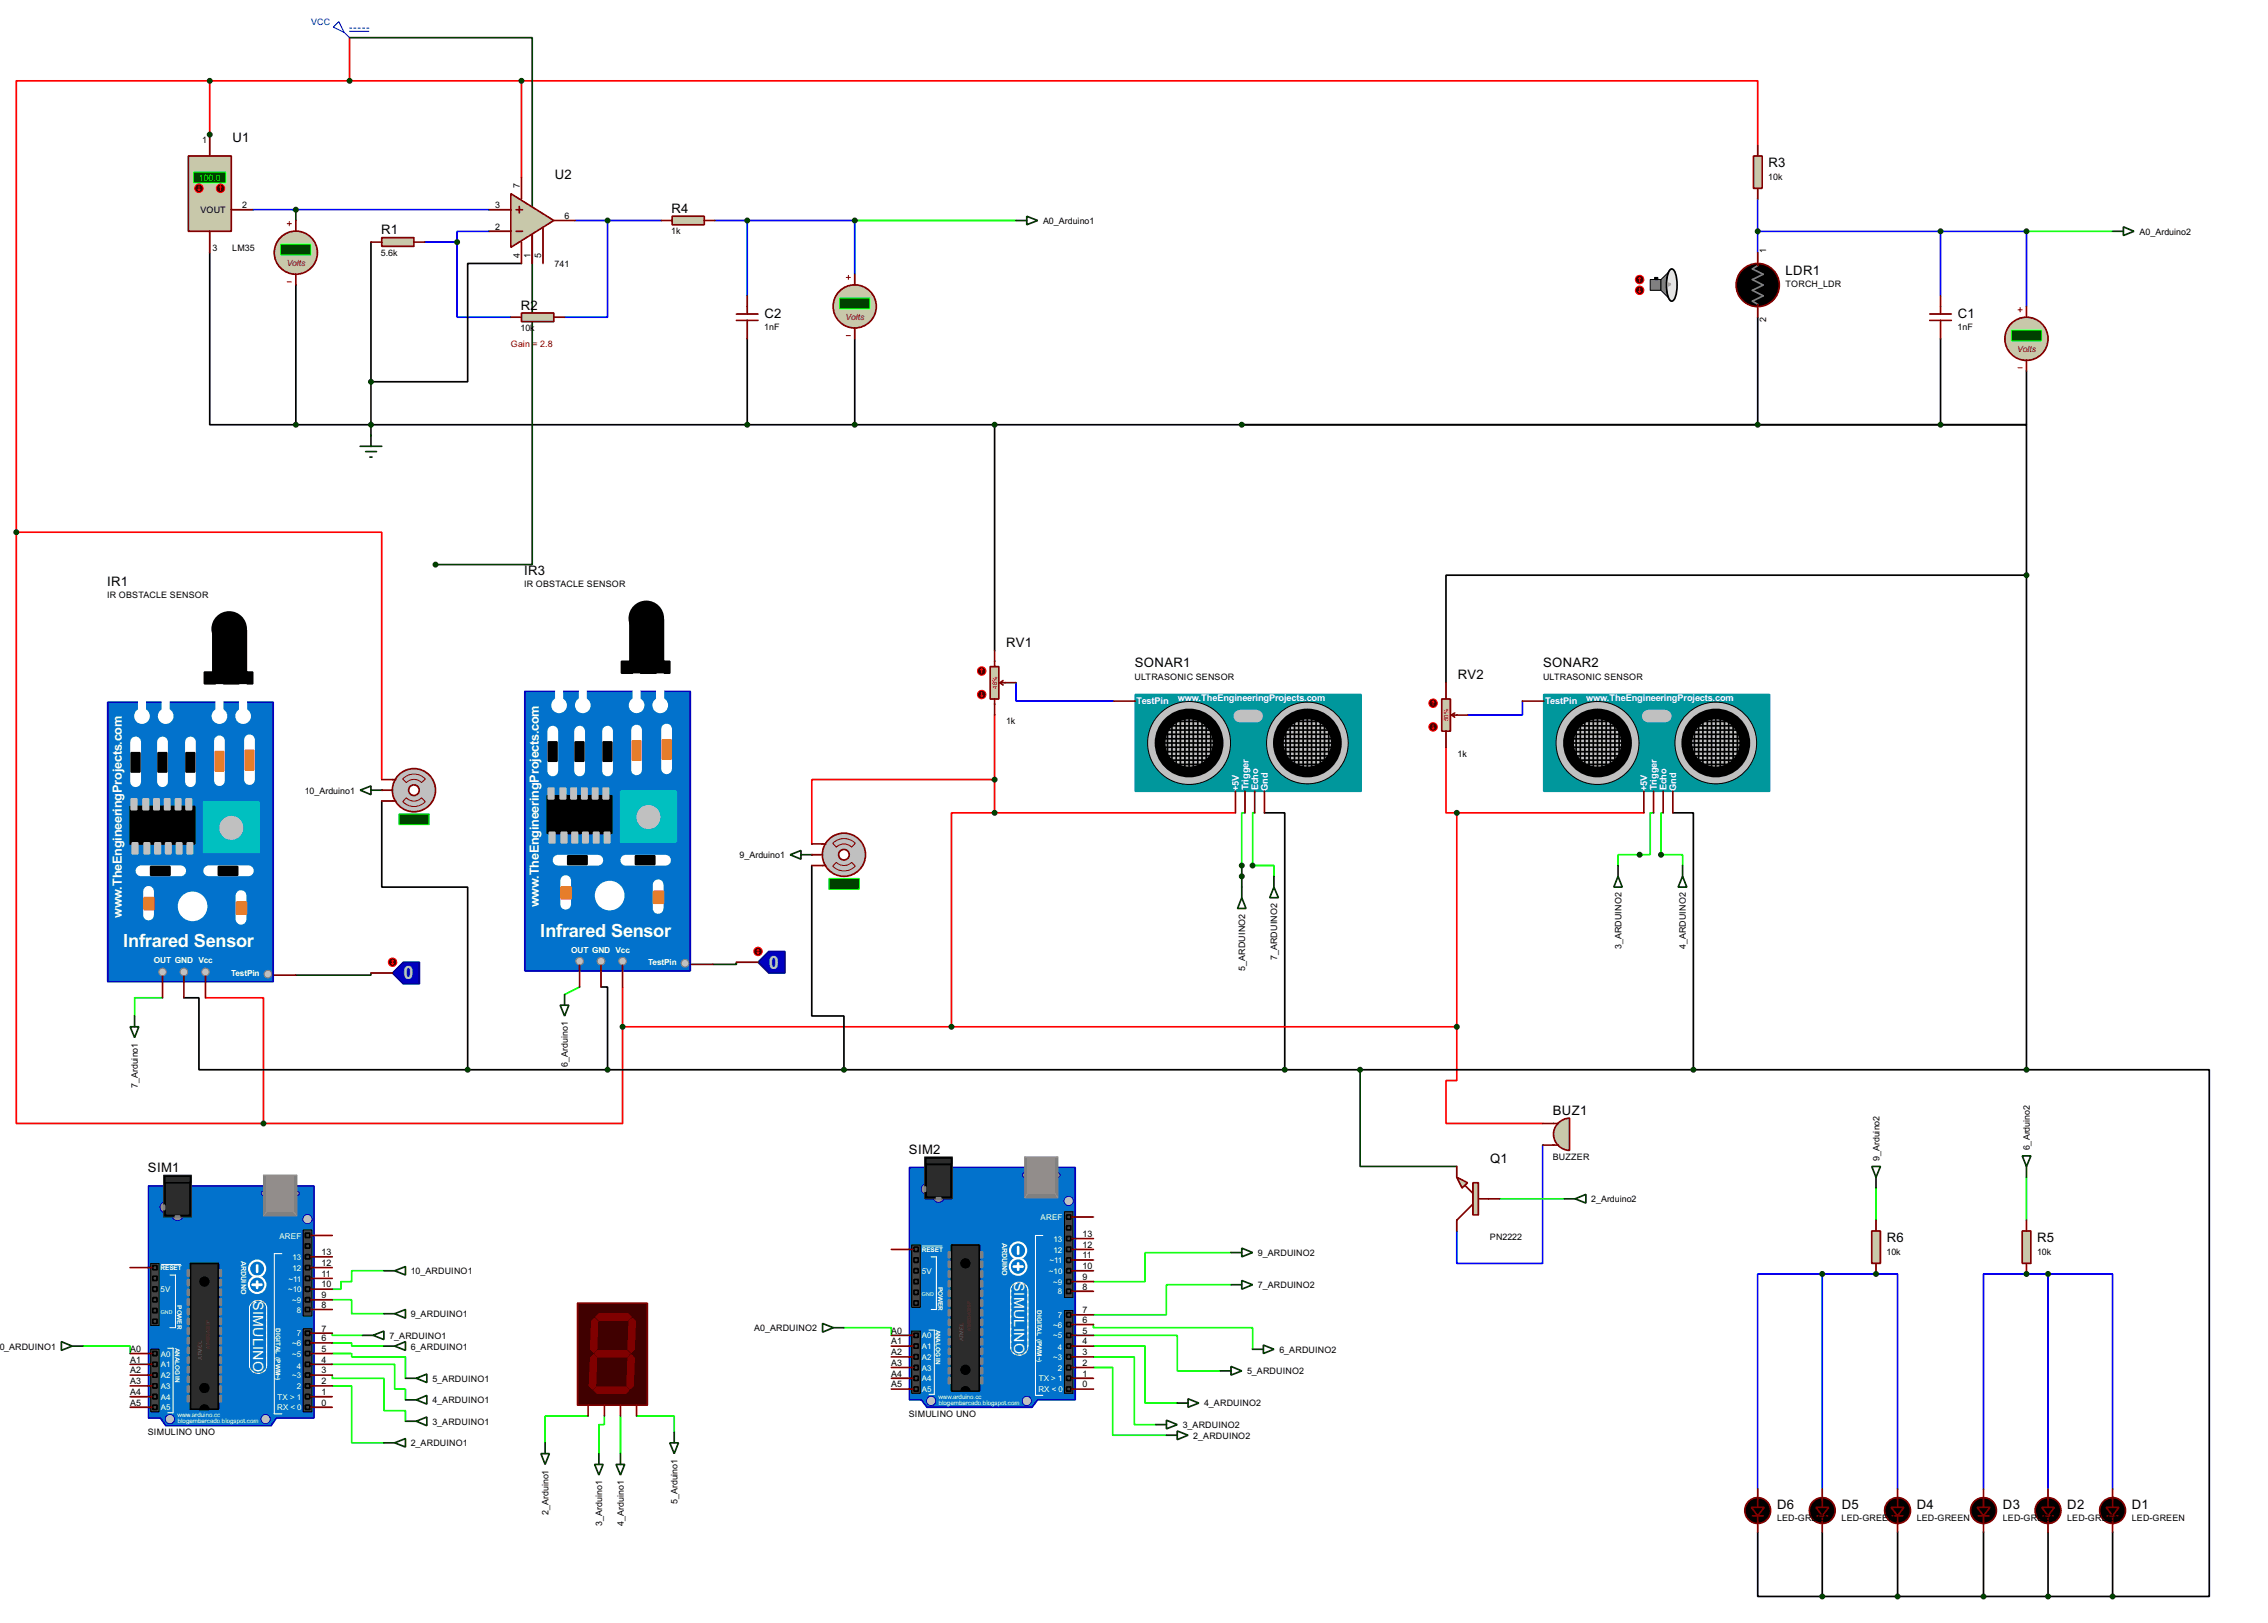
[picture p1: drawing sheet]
<svg xmlns="http://www.w3.org/2000/svg" width="536mm" height="383mm" viewBox="0 0 536 383" stroke-linecap="round" stroke-linejoin="round" font-family="sans-serif">
<defs><g id="words">
<g font-size="4.8" fill="#fff">
<text x="127.6" y="221.3">Infrared Sensor</text>
<text x="29.1" y="223.9">Infrared Sensor</text>
</g>
<g font-size="4.8" fill="#c0c0c0">
<text x="184.1" y="225.8" transform="rotate(-180 184.1 225.8)">0</text>
<text x="97.7" y="228.4" transform="rotate(-180 97.7 228.4)">0</text>
</g>
<g font-size="3.8" fill="#fff">
<text x="239.6" y="303" transform="rotate(90 239.6 303)">S</text>
<text x="239.6" y="305.4" transform="rotate(90 239.6 305.4)">IMULINO</text>
<text x="59.8" y="307.3" transform="rotate(90 59.8 307.3)">S</text>
<text x="59.8" y="309.7" transform="rotate(90 59.8 309.7)">IMULINO</text>
</g>
<g font-size="3.5">
<text x="54.9" y="33.5">U1</text>
<text x="417.9" y="39.5">R3</text>
<text x="131.1" y="42.4">U2</text>
<text x="158.7" y="50.3">R4</text>
<text x="90.1" y="55.4">R1</text>
<text x="421.9" y="64.9">LDR1</text>
<text x="123.1" y="73.2">R2</text>
<text x="180.6" y="75.1">C2</text>
<text x="462.6" y="75.1">C1</text>
<text x="123.9" y="135.9">IR3</text>
<text x="25.3" y="138.5">IR1</text>
<text x="237.8" y="152.9">RV1</text>
<text x="268.1" y="157.7">SONAR1</text>
<text x="344.5" y="160.5">RV2</text>
<text x="364.6" y="157.7">SONAR2</text>
<text x="366.9" y="263.4">BUZ1</text>
<text x="214.8" y="272.7">SIM2</text>
<text x="352.1" y="274.8">Q1</text>
<text x="35" y="277">SIM1</text>
<text x="445.8" y="293.6">R6</text>
<text x="481.4" y="293.6">R5</text>
<text x="419.9" y="356.6">D6</text>
<text x="435.2" y="356.6">D5</text>
<text x="452.9" y="356.6">D4</text>
<text x="473.3" y="356.6">D3</text>
<text x="488.5" y="356.6">D2</text>
<text x="503.7" y="356.6">D1</text>
</g>
<g font-size="3.4" fill="#fff">
<text x="127.4" y="207.7" transform="rotate(-90 127.4 207.7)">.TheEngineeringProjects.com</text>
<text x="28.8" y="210.2" transform="rotate(-90 28.8 210.2)">.TheEngineeringProjects.com</text>
<text x="127.4" y="214.3" transform="rotate(-90 127.4 214.3)">w</text>
<text x="28.8" y="216.9" transform="rotate(-90 28.8 216.9)">w</text>
</g>
<g font-size="2.5" fill="#fff">
<text x="268.5" y="166.5">TestPin</text>
<text x="278.3" y="165.7">www.TheEngineeringProjects.com</text>
<text x="365.1" y="166.5">TestPin</text>
<text x="374.8" y="165.7">www.TheEngineeringProjects.com</text>
<text x="292.7" y="186.9" transform="rotate(-90 292.7 186.9)">+5V</text>
<text x="295" y="186.7" transform="rotate(-90 295 186.7)">Trigger</text>
<text x="297.3" y="186.8" transform="rotate(-90 297.3 186.8)">Echo</text>
<text x="299.6" y="186.8" transform="rotate(-90 299.6 186.8)">Gnd</text>
<text x="389.2" y="186.9" transform="rotate(-90 389.2 186.9)">+5V</text>
<text x="391.5" y="186.7" transform="rotate(-90 391.5 186.7)">Trigger</text>
<text x="393.8" y="186.8" transform="rotate(-90 393.8 186.8)">Echo</text>
<text x="396" y="186.8" transform="rotate(-90 396 186.8)">Gnd</text>
</g>
<text font-size="2.4" fill="#0000c0" x="73.5" y="5.9">VCC</text>
<g font-size="2.4">
<text x="47.8" y="33.9">1</text>
<text x="122.8" y="44.5" transform="rotate(-90 122.8 44.5)">7</text>
<text x="417.8" y="42.4">10k</text>
<text x="47.3" y="50.4">VOUT</text>
<text x="57.2" y="49.2">2</text>
<text x="117" y="49.2">3</text>
<text x="133.4" y="51.7">6</text>
<text x="246.4" y="52.9">A0_Arduino1</text>
<text x="50.2" y="59.2">3</text>
<text x="54.9" y="59.4">LM35</text>
<text x="117" y="54.3">2</text>
<text x="158.6" y="55.3">1k</text>
<text x="417.3" y="59.7" transform="rotate(-90 417.3 59.7)">1</text>
<text x="505.5" y="55.4">A0_Arduino2</text>
<text x="90" y="60.4">5.6k</text>
<text x="122.8" y="60.8" transform="rotate(-90 122.8 60.8)">4</text>
<text x="125.4" y="60.8" transform="rotate(-90 125.4 60.8)">1</text>
<text x="127.9" y="60.8" transform="rotate(-90 127.9 60.8)">5</text>
<text x="131.1" y="63.2">741</text>
<text x="421.9" y="67.8">TORCH_LDR</text>
<text x="417.3" y="76.1" transform="rotate(-90 417.3 76.1)">2</text>
<text x="123" y="78.2">10k</text>
<text x="180.6" y="78.1">1nF</text>
<text x="462.5" y="78.1">1nF</text>
<text x="25.3" y="141.4">IR OBSTACLE SENSOR</text>
<text x="123.8" y="138.8">IR OBSTACLE SENSOR</text>
<text x="268.1" y="160.6">ULTRASONIC SENSOR</text>
<text x="364.6" y="160.6">ULTRASONIC SENSOR</text>
<text x="237.7" y="171.2">1k</text>
<text x="344.4" y="178.8">1k</text>
<text x="72" y="187.5">10_Arduino1</text>
<text x="174.8" y="202.8">9_Arduino1</text>
<text x="301.8" y="226.9" transform="rotate(-90 301.8 226.9)">7_ARDUINO2</text>
<text x="383.1" y="224.3" transform="rotate(-90 383.1 224.3)">3_ARDUINO2</text>
<text x="398.4" y="224.3" transform="rotate(-90 398.4 224.3)">4_ARDUINO2</text>
<text x="294.2" y="229.4" transform="rotate(-90 294.2 229.4)">5_ARDUINO2</text>
<text x="32.6" y="257.1" transform="rotate(-90 32.6 257.1)">7_Arduino1</text>
<text x="134.2" y="252.1" transform="rotate(-90 134.2 252.1)">6_Arduino1</text>
<text x="366.9" y="274">BUZZER</text>
<text x="444.1" y="274.4" transform="rotate(-90 444.1 274.4)">9_Arduino2</text>
<text x="479.6" y="271.8" transform="rotate(-90 479.6 271.8)">6_Arduino2</text>
<text x="376" y="284.1">2_Arduino2</text>
<text x="255.8" y="292.3">13</text>
<text x="352" y="293.1">PN2222</text>
<text x="76" y="299.1">12</text>
<text x="76" y="296.6">13</text>
<text x="255.8" y="299.9">10</text>
<text x="255.8" y="297.3">11</text>
<text x="255.8" y="294.8">12</text>
<text x="297.2" y="296.8">9_ARDUINO2</text>
<text x="445.8" y="296.5">10k</text>
<text x="481.3" y="296.5">10k</text>
<text x="76" y="304.2">10</text>
<text x="76" y="301.7">11</text>
<text x="97.1" y="301.1">10_ARDUINO1</text>
<text x="255.8" y="304.7">8</text>
<text x="255.8" y="302.4">9</text>
<text x="297.2" y="304.4">7_ARDUINO2</text>
<text x="76" y="309">8</text>
<text x="76" y="306.7">9</text>
<text x="97.1" y="311.2">9_ARDUINO1</text>
<text x="255.8" y="310.3">7</text>
<text x="76" y="316.9">6</text>
<text x="76" y="314.6">7</text>
<text x="92" y="316.3">7_ARDUINO1</text>
<text x="178.2" y="314.5">A0_ARDUINO2</text>
<text x="210.6" y="317.7">A1</text>
<text x="210.6" y="315.1">A0</text>
<text x="255.8" y="317.7">4</text>
<text x="255.8" y="315.1">5</text>
<text x="255.8" y="312.6">6</text>
<text x="-.2" y="318.9">0_ARDUINO1</text>
<text x="30.7" y="322">A1</text>
<text x="30.7" y="319.4">A0</text>
<text x="76" y="322">4</text>
<text x="76" y="319.4">5</text>
<text x="97.1" y="318.9">6_ARDUINO1</text>
<text x="210.6" y="322.7">A3</text>
<text x="210.6" y="320.2">A2</text>
<text x="255.8" y="322.7">2</text>
<text x="255.8" y="320.2">3</text>
<text x="302.3" y="319.6">6_ARDUINO2</text>
<text x="30.7" y="329.6">A4</text>
<text x="30.7" y="327.1">A3</text>
<text x="30.7" y="324.5">A2</text>
<text x="76" y="329.6">1</text>
<text x="76" y="327.1">2</text>
<text x="76" y="324.5">3</text>
<text x="102.2" y="326.5">5_ARDUINO1</text>
<text x="210.6" y="327.8">A5</text>
<text x="210.6" y="325.3">A4</text>
<text x="255.8" y="327.8">0</text>
<text x="255.8" y="325.3">1</text>
<text x="294.7" y="324.7">5_ARDUINO2</text>
<text x="30.7" y="332.1">A5</text>
<text x="76" y="332.1">0</text>
<text x="102.2" y="331.6">4_ARDUINO1</text>
<text x="214.7" y="334.7">SIMULINO UNO</text>
<text x="284.5" y="332.3">4_ARDUINO2</text>
<text x="34.9" y="339.1">SIMULINO UNO</text>
<text x="97.1" y="341.7">2_ARDUINO1</text>
<text x="102.2" y="336.6">3_ARDUINO1</text>
<text x="279.5" y="337.4">3_ARDUINO2</text>
<text x="282" y="339.9">2_ARDUINO2</text>
<text x="129.6" y="358" transform="rotate(-90 129.6 358)">2_Arduino1</text>
<text x="160.1" y="355.4" transform="rotate(-90 160.1 355.4)">5_Arduino1</text>
<text x="419.9" y="359.5">LED-GREE</text>
<text x="430.9" y="359.5">N</text>
<text x="435.1" y="359.5">LED-GREEN</text>
<text x="452.9" y="359.5">LED-GREEN</text>
<text x="473.2" y="359.5">LED-GREE</text>
<text x="484.3" y="359.5">N</text>
<text x="488.4" y="359.5">LED-GREE</text>
<text x="499.5" y="359.5">N</text>
<text x="503.7" y="359.5">LED-GREEN</text>
<text x="142.3" y="360.5" transform="rotate(-90 142.3 360.5)">3_Arduino1</text>
<text x="147.4" y="360.5" transform="rotate(-90 147.4 360.5)">4_Arduino1</text>
</g>
<text font-size="2.4" fill="#0f0" x="47" y="42.7">100.0</text>
<g font-size="2.4" fill="#008000">
<text x="67.3" y="59.8">+88.8</text>
<text x="199.3" y="72.5">+88.8</text>
<text x="476.2" y="80.1">+88.8</text>
<text x="95.2" y="194.4">+88.8</text>
<text x="196.8" y="209.6">+88.8</text>
</g>
<g font-size="2.4" fill="#800000">
<text x="120.7" y="82.1">Gain</text>
<text x="125.8" y="82.1">= 2.8</text>
</g>
<g font-size="2.3" fill="#800000">
<text x="67.7" y="62.8">Volts</text>
<text x="199.8" y="75.5">Volts</text>
<text x="476.6" y="83.2">Volts</text>
</g>
<g font-size="2.2" fill="#fff">
<text x="36.4" y="227.6">OUT GND Vcc</text>
<text x="134.9" y="225.1">OUT GND Vcc</text>
<text x="54.6" y="230.7">TestPin</text>
<text x="153.1" y="228.1">TestPin</text>
</g>
<g font-size="2.1" fill="#fff">
<text x="66" y="292.7">AREF</text>
<text x="245.9" y="288.3">AREF</text>
<text x="248.9" y="293.4">13</text>
<text x="69.1" y="297.7">13</text>
<text x="248" y="298.5">~11</text>
<text x="248.9" y="296">12</text>
<text x="38" y="305.4">5V</text>
<text x="68.1" y="305.4">~10</text>
<text x="68.2" y="302.8">~11</text>
<text x="69.1" y="300.3">12</text>
<text x="217.8" y="301">5V</text>
<text x="247.9" y="301">~10</text>
<text x="248.9" y="303.6">~9</text>
<text x="250" y="305.9">8</text>
<text x="69.1" y="307.9">~9</text>
<text x="70.2" y="310.2">8</text>
<text x="250" y="311.4">7</text>
<text x="70.2" y="315.8">7</text>
<text x="217.8" y="316.3">A0</text>
<text x="248.9" y="313.7">~6</text>
<text x="248.9" y="316.3">~5</text>
<text x="38" y="320.6">A0</text>
<text x="38" y="323.1">A1</text>
<text x="69.1" y="318.1">~6</text>
<text x="69.1" y="320.6">~5</text>
<text x="70.2" y="323.4">4</text>
<text x="217.8" y="318.8">A1</text>
<text x="217.8" y="321.4">A2</text>
<text x="217.8" y="323.9">A3</text>
<text x="248.9" y="321.4">~3</text>
<text x="250" y="319.1">4</text>
<text x="250" y="323.9">2</text>
<text x="38" y="325.7">A2</text>
<text x="38" y="328.2">A3</text>
<text x="69.1" y="325.7">~3</text>
<text x="70.2" y="328.2">2</text>
<text x="217.8" y="326.4">A4</text>
<text x="217.8" y="329">A5</text>
<text x="245.3" y="329">RX &lt; 0</text>
<text x="245.4" y="326.4">TX &gt; 1</text>
<text x="38" y="330.8">A4</text>
<text x="38" y="333.3">A5</text>
<text x="65.5" y="333.3">RX &lt; 0</text>
<text x="65.6" y="330.8">TX &gt; 1</text>
</g>
<g font-size="1.9" fill="#fff">
<text x="236.8" y="293.6" transform="rotate(90 236.8 293.6)">ARDUINO</text>
<text x="57" y="297.9" transform="rotate(90 57 297.9)">ARDUINO</text>
</g>
<g font-size="1.7" fill="#c00000">
<text x="235.6" y="162.8" transform="rotate(-90 235.6 162.8)">46%</text>
<text x="342.3" y="170.4" transform="rotate(-90 342.3 170.4)">50%</text>
</g>
<g font-size="1.7" fill="#fff">
<text x="217.8" y="295.8">RESET</text>
<text x="37.9" y="300.1">RESET</text>
<text x="221.7" y="304.1" transform="rotate(90 221.7 304.1)">POWER</text>
<text x="41.9" y="308.4" transform="rotate(90 41.9 308.4)">POWER</text>
<text x="245.1" y="309.6" transform="rotate(90 245.1 309.6)">DIGITAL (PWM~)</text>
<text x="65.2" y="313.9" transform="rotate(90 65.2 313.9)">DIGITAL (PWM~)</text>
<text x="221.2" y="314.1" transform="rotate(90 221.2 314.1)">ANALOG IN</text>
<text x="41.4" y="318.4" transform="rotate(90 41.4 318.4)">ANALOG IN</text>
<text x="41.9" y="334.9">www.arduino.cc</text>
<text x="221.8" y="330.6">www.arduino.cc</text>
<text x="221.8" y="331.9">blogembarcado.blogspot.com</text>
<text x="42" y="336.2">blogembarcado.blogspot.com</text>
</g>
<g font-size="1.5" fill="#808000">
<text x="227.7" y="316.9" transform="rotate(-90 227.7 316.9)">ATMEL</text>
<text x="47.8" y="321.2" transform="rotate(-90 47.8 321.2)">ATMEL</text>
</g>
<g font-size="1.4" fill="#fff">
<text x="38" y="310.5">GND</text>
<text x="217.8" y="306.2">GND</text>
</g>
<g font-size="1.2" fill="#808000">
<text x="229.3" y="314.4" transform="rotate(-90 229.3 314.4)">ATMEGA328P</text>
<text x="49.5" y="318.7" transform="rotate(-90 49.5 318.7)">ATMEGA328P</text>
</g>
</g></defs>
<path d="M100.4 57.2h7.6M108 57.2v17.8h12.7M115.6 54.7h-7.6v2.5M135.9 52.1h7.7v22.9h-10.2" fill="none" stroke="#00f" stroke-width=".4"/>
<circle cx="49.6" cy="31.8" r=".2" fill="#004000"/>
<path d="M59.7 49.6h55.9M415.3 47v12.7M415.3 54.7h63.5v17.7M458.5 54.7v15.2M240.1 161.3v4.4h23.1M359.7 165.7v3.3h-12.9" fill="none" stroke="#00f" stroke-width=".4"/>
<path d="M69.9 49.6v2.5M87.7 90.2v12.7M87.7 229.9v.5h-17.8M174 227.4v.5h-5.5" fill="none" stroke="#004000" stroke-width=".4"/>
<path d="M49.6 59.7v40.7h20.3M87.7 57.2v33h22.8v-27.9h12.7M69.9 67.4v33M415.3 75v25.4M458.5 80.1v20.3M478.8 87.7v12.7h-20.3M69.9 100.4h106.7M293.4 100.4h185.4v35.5h-137.1v25.4M458.5 100.4h-223.5v53.3M298.8 192.1h4.8v60.7h-256.6v-17h-3.5M395.3 192.1h4.8v60.7M142 233.2h1.6v19.6" fill="none" stroke="#000" stroke-width=".4"/>
<g fill="none" stroke="#f00" stroke-width=".4">
<path d="M49.6 19.1h-45.7v246.4h58.4M49.6 19.1h73.6M49.6 19.1v12.7M82.6 8.9v10.2M123.2 19.1h292.1v15.2M123.2 19.1v22.9M235 169v23.1M341.7 176.6v15.5h46.7M235 192.1h-10.2v50.5h-77.7M235 192.1h56.9M48.6 235.8h13.7v29.7M147.1 233.2v9.4"/>
<path d="M147.1 242.6v22.9h-84.8"/>
</g>
<path d="M478.8 54.7h20.4M38.4 235.8h-6.6v4.3M137 233.2l-3.6 1.8" fill="none" stroke="#0f0" stroke-width=".4"/>
<circle cx="191.8" cy="202" r=".2" fill="#004000"/>
<path d="M235 184.2h-43.2v15.2" fill="none" stroke="#f00" stroke-width=".4"/>
<path d="M191.8 204.5v35.6h7.6v12.7" fill="none" stroke="#000" stroke-width=".4"/>
<circle cx="90.2" cy="186.7" r=".2" fill="#004000"/>
<path d="M3.9 125.8h86.3v58.4M344.2 192.1v50.5M224.8 242.6h119.4M344.2 242.6v12.7h-2.5v10.2h22.8" fill="none" stroke="#f00" stroke-width=".4"/>
<path d="M176.6 80.1v20.3h58.4M202 80.1v20.3M478.8 135.9v116.9h-78.7M90.2 189.3v20.3h20.3v43.2" fill="none" stroke="#000" stroke-width=".4"/>
<path d="M143.6 52.1h12.7M169 52.1h33v12.7M176.6 52.1v17.8M443.3 301h5.1v50.8" fill="none" stroke="#00f" stroke-width=".4"/>
<g fill="none" stroke="#0f0" stroke-width=".4">
<path d="M202 52.1h38.1M19.6 318.1h11.2v1.7M78.5 315v.5h7.2M78.5 317.3h4.6v.8h7.6M78.5 307.1h4.6v3.3h7.6M78.5 319.8h4.6v.8h12.7v5.1M90.7 300.3h-7.6v2.5h-2.5v1.8h-2.1M78.5 322.4h14.8v5.8h2.5v2.6M78.5 324.9v.8h12.2v7.6h5.1v2.5M78.5 327.5h4.6v13.4h7.6M139 334.6h-10.2v6.3M142.8 334.6v2h-1.3v6.9"/>
<path d="M146.6 334.6v8.9M150.4 334.6h8.9v3.8"/>
</g>
<circle cx="443.3" cy="301" r=".2" fill="#004000"/>
<path d="M430.6 301h-15.3v50.8M430.6 301h12.7M430.6 301v50.8" fill="none" stroke="#00f" stroke-width=".4"/>
<circle cx="478.8" cy="301" r=".2" fill="#004000"/>
<path d="M364.5 270.6v27.9h-20.3v-7.6M483.9 301h-15.2v50.8M483.9 301h15.3v50.8M483.9 301v50.8" fill="none" stroke="#00f" stroke-width=".4"/>
<path d="M303.6 252.8h96.5M478.8 252.8h43.2v124.4h-22.8M415.3 362v15.2h15.3M430.6 362v15.2M430.6 377.2h68.6M448.4 362v15.2M468.7 362v15.2M483.9 362v15.2M499.2 362v15.2" fill="none" stroke="#000" stroke-width=".4"/>
<g fill="none" stroke="#0f0" stroke-width=".4">
<path d="M294.2 192.1h-.8v12.4M296.5 192.1h-.5v12.4h5v2.6M390.7 192.1h-.8v9.9h-7.6v2.5M393 192.1h-.5v9.9h5.1v2.5M478.8 278.2v10.1M290.9 296h-20.3v6.8h-12.2M354.4 283.3h15.2M443.3 280.7v7.6M199.4 313.7h11.2v1.8M258.4 313v.7h37.6v5.1M258.4 318.1h12.2v13.4h7.6M258.4 315.5h19.8v8.4h10.1"/>
<path d="M290.9 303.6h-15.3v7.1h-17.2M258.4 323.1h4.5v16h12.7M258.4 320.6h9.6v16h5.1"/>
</g>
<path d="M82.6 8.9h43.2v124.5h-22.9M293.4 204.5v5.1M321.4 252.8v22.8h22.8" fill="none" stroke="#004000" stroke-width=".4"/>
<path d="M44.5 36.9h10.2v17.8h-10.2z" fill="#c8c8aa" stroke="#800000" stroke-width=".4"/>
<path d="M45.8 40.7h7.6v2.5h-7.6z" fill="#004000" stroke="#0f0" stroke-width=".24"/>
<path d="M49.6 31.8v5.1M49.6 54.7v5M54.7 49.6h5" fill="none" stroke="#800000" stroke-width=".4"/>
<circle cx="52.1" cy="44.5" r="1" fill="#400000" stroke="#f00" stroke-width=".24"/>
<path d="M52.1 44l-.2 .3M52.1 44l.3 .3M52.1 44v1" fill="none" stroke="#f00" stroke-width=".24"/>
<circle cx="47" cy="44.5" r="1" fill="#400000" stroke="#f00" stroke-width=".24"/>
<path d="M46.8 44.8l.2 .2M47 44v1M47.3 44.8l-.3 .2" fill="none" stroke="#f00" stroke-width=".24"/>
<path d="M90.2 56.2h7.6v2h-7.6z" fill="#c8c8aa" stroke="#800000" stroke-width=".4"/>
<path d="M87.7 57.2h2.5M97.8 57.2h2.6" fill="none" stroke="#800000" stroke-width=".4"/>
<path d="M123.2 74h7.7v2h-7.7z" fill="#c8c8aa" stroke="#800000" stroke-width=".4"/>
<path d="M120.7 75h2.5M130.9 75h2.5" fill="none" stroke="#800000" stroke-width=".4"/>
<circle cx="108" cy="57.2" r=".5" fill="#004000" stroke="#004000" stroke-width=".4"/>
<path d="M85.1 105.5h5.1M86.4 106.7h2.6M87.4 108h.5M87.7 102.9v2.6" fill="none" stroke="#004000" stroke-width=".4"/>
<path d="M78.8 6.4l1.3-1.3 1.2 2.6zM81.3 7.7l1.3 1.2M82.6 6.7h.5M82.6 7.4h4.6M83.6 6.7h.5M84.6 6.7h.5M85.7 6.7h.5M86.7 6.7h.5" fill="none" stroke="#0000c0" stroke-width=".24"/>
<path d="M120.7 45.8l10.2 6.3-10.2 6.4z" fill="#c8c8aa" stroke="#800000" stroke-width=".4"/>
<path d="M115.6 54.7h5.1M115.6 49.6h5.1M122 54.7h1.5M122 49.6h1.5M122.7 48.8v1.5M123.2 42v5M123.2 57.2v5.1M125.8 55.4v6.9M128.3 53.9v8.4M130.9 52.1h5" fill="none" stroke="#800000" stroke-width=".4"/>
<circle cx="143.5" cy="52.1" r=".5" fill="#004000" stroke="#004000" stroke-width=".4"/>
<circle cx="201.9" cy="72.4" r="5.1" fill="#c8c8aa" stroke="#800000" stroke-width=".4"/>
<path d="M200 65.6h1M200 79.3h1M200.5 65.1v1" fill="none" stroke="#800000" stroke-width=".24"/>
<path d="M198.4 70.4h7.1v2.6h-7.1z" fill="#004000" stroke="#0f0" stroke-width=".24"/>
<path d="M202 64.8v2.6M202 77.5v2.6" fill="none" stroke="#800000" stroke-width=".4"/>
<circle cx="49.5" cy="31.8" r=".5" fill="#004000" stroke="#004000" stroke-width=".4"/>
<circle cx="69.9" cy="59.7" r="5.1" fill="#c8c8aa" stroke="#800000" stroke-width=".4"/>
<path d="M67.9 52.9h1M68.4 52.4v1M67.9 66.6h1" fill="none" stroke="#800000" stroke-width=".24"/>
<path d="M66.3 57.7h7.2v2.6h-7.2z" fill="#004000" stroke="#0f0" stroke-width=".24"/>
<path d="M69.9 52.1v2.6M69.9 64.8v2.6M415.3 62.3v.5M415.3 71.9v.5" fill="none" stroke="#800000" stroke-width=".4"/>
<g fill="#004000" stroke="#004000" stroke-width=".4">
<circle cx="69.9" cy="49.6" r=".5"/>
<circle cx="87.6" cy="100.4" r=".5"/>
<circle cx="69.9" cy="100.4" r=".5"/>
<circle cx="82.6" cy="19.1" r=".5"/>
<circle cx="87.6" cy="90.2" r=".5"/>
</g>
<path d="M240.1 52.1h2.5M242.6 51.1l2.6 1-2.6 1z" fill="none" stroke="#004000" stroke-width=".4"/>
<circle cx="415.3" cy="67.4" r="5.1" fill="#000" stroke="#800000" stroke-width=".4"/>
<path d="M415.3 62.8l-1.2 .8 2.5 1.2-2.5 1.3 2.5 1.3-2.5 1.2 2.5 1.3-2.5 1.3 1.2 .7" fill="none" stroke="#808080" stroke-width=".4"/>
<g fill="#808080" stroke="#000" stroke-width=".24">
<path d="M389.9 66.1h2.6v2.5h-2.6z" fill-rule="evenodd"/>
<path d="M394.7 63.6a7.4 7.4 0 0 0-.7 6.1 1.56 1.56 0 0 0 1 1.5l-2.5-2.6v-2.5l2.5-2.5z" fill-rule="evenodd"/>
</g>
<path d="M394.7 63.6h.3a2.96 2.96 0 0 1 1.2 2.9l-.1 2.5a2.46 2.46 0 0 1-1.1 2.2 2.96 2.96 0 0 1-1.2-3l.1-2.5a3.2 3.2 0 0 1 .8-2.1z" fill-rule="evenodd" fill="#e6e6e6" stroke="#000" stroke-width=".4"/>
<path d="M394 66.9l.6 .1 .1 .3-.7 .3z" fill-rule="evenodd" fill="#a6a8aa" stroke="#9f9fa8" stroke-width=".24"/>
<path d="M391 65.6h.7v.5h-.7z" fill="#000" stroke="#000" stroke-width=".24"/>
<path d="M415.3 59.7v2.6M415.3 72.4v2.6" fill="none" stroke="#800000" stroke-width=".4"/>
<circle cx="387.4" cy="66.1" r="1" fill="#400000" stroke="#f00" stroke-width=".24"/>
<path d="M387.4 65.6l-.2 .2M387.4 65.6l.3 .2M387.4 65.6v1" fill="none" stroke="#f00" stroke-width=".24"/>
<circle cx="387.4" cy="68.6" r="1" fill="#400000" stroke="#f00" stroke-width=".24"/>
<path d="M387.2 68.9l.2 .2M387.4 68.1v1M387.7 68.9l-.3 .2" fill="none" stroke="#f00" stroke-width=".24"/>
<path d="M414.3 36.9h2.1v7.6h-2.1z" fill="#c8c8aa" stroke="#800000" stroke-width=".4"/>
<path d="M415.3 34.3v2.6M415.3 44.5v2.5M456 75.7h5.1M456 74.2h5.1M458.5 69.9v4.3M458.5 75.7v4.4" fill="none" stroke="#800000" stroke-width=".4"/>
<g fill="#004000" stroke="#004000" stroke-width=".4">
<circle cx="123.2" cy="19.1" r=".5"/>
<circle cx="176.5" cy="100.4" r=".5"/>
<circle cx="415.3" cy="54.7" r=".5"/>
<circle cx="415.3" cy="100.4" r=".5"/>
<circle cx="458.5" cy="54.7" r=".5"/>
</g>
<path d="M499.2 54.7h2.5M501.7 53.6l2.5 1.1-2.5 1z" fill="none" stroke="#004000" stroke-width=".4"/>
<circle cx="478.8" cy="80.1" r="5.1" fill="#c8c8aa" stroke="#800000" stroke-width=".4"/>
<path d="M476.8 73.2h1M477.3 72.7v1M476.8 86.9h1" fill="none" stroke="#800000" stroke-width=".24"/>
<path d="M475.3 78h7.1v2.6h-7.1z" fill="#004000" stroke="#0f0" stroke-width=".24"/>
<path d="M478.8 72.4v2.6M478.8 85.1v2.6" fill="none" stroke="#800000" stroke-width=".4"/>
<g fill="#004000" stroke="#004000" stroke-width=".4">
<circle cx="478.8" cy="54.7" r=".5"/>
<circle cx="458.5" cy="100.4" r=".5"/>
</g>
<path d="M124 163.4h39.1v66h-39.1z" fill-rule="evenodd" fill="#0272cc" stroke="#0000c0" stroke-width=".4"/>
<path d="M146.6 187h13.2v11.9h-13.2z" fill="#00c0c0" stroke="#00c0c0" stroke-width=".4"/>
<circle cx="153.2" cy="193.1" r="2.65" fill="#c0c0c0" stroke="#c0c0c0" stroke-width=".4"/>
<path d="M137 172.8v9.4M143.6 172.8v9.4M150.4 172.5v9.4M157.5 172.3v9.4" fill="none" stroke="#fff" stroke-width="2.6"/>
<path d="M135.9 175.3h2.1v4.6h-2.1zM142.5 175.3h2.1v4.6h-2.1z" fill="#000" stroke="#000" stroke-width=".4"/>
<g fill="#ff8000" stroke="#ff8000" stroke-width=".4">
<path d="M149.4 175.1h2v4.5h-2z"/>
<path d="M156.5 174.8h2.1v4.6h-2.1z"/>
</g>
<path d="M129.8 189.8h1.1v4.6h-1.1z" fill="#c0c0c0" stroke="#c0c0c0" stroke-width=".4"/>
<g fill="#c0c0c0" stroke="#808080" stroke-width=".25">
<circle cx="147.1" cy="227.1" r=".9"/>
<circle cx="136.9" cy="227.1" r=".9"/>
<circle cx="142" cy="227.1" r=".9"/>
<circle cx="161.8" cy="227.6" r=".9"/>
</g>
<g fill="#fff" stroke="#fff" stroke-width=".4">
<path d="M130.6 146.4h7.9v9.9h1.5v2.8h-11.4v-2.8h2z" fill-rule="evenodd"/>
<circle cx="144" cy="211.6" r="3.3"/>
<circle cx="150.4" cy="166.7" r="1.65"/>
<circle cx="156" cy="166.7" r="1.65"/>
<circle cx="134.4" cy="146.1" r="4"/>
<circle cx="132.1" cy="166.7" r="1.65"/>
<circle cx="137.7" cy="166.7" r="1.65"/>
</g>
<path d="M130.6 172.8v9.4M131.9 203.3h9.4M133.7 208.1v5.6M147.9 203.3h9.4M155.5 209.1v5.6" fill="none" stroke="#fff" stroke-width="2.6"/>
<path d="M129.6 175.3h2v4.6h-2zM129.3 188h15.3v8.9h-15.3zM134.2 202.2h4.5v2.1h-4.5zM150.2 202.2h4.5v2.1h-4.5z" fill="#000" stroke="#000" stroke-width=".4"/>
<g fill="#c0c0c0" stroke="#c0c0c0" stroke-width=".4">
<path d="M142.5 186.2h1.3v2.6h-1.3z"/>
<path d="M140 186.2h1.3v2.6h-1.3z"/>
<path d="M137.5 186.2h1.2v2.6h-1.2z"/>
<path d="M134.9 186.2h1.3v2.6h-1.3z"/>
<path d="M132.4 186.2h1.3v2.6h-1.3z"/>
<path d="M129.6 186.2h1.3v2.6h-1.3z"/>
<path d="M142.8 196.7h1.3v2.5h-1.3z"/>
<path d="M140.3 196.7h1.2v2.5h-1.2z"/>
<path d="M137.7 196.7h1.3v2.5h-1.3z"/>
<path d="M135.2 196.7h1.3v2.5h-1.3z"/>
<path d="M132.6 196.7h1.3v2.5h-1.3z"/>
<path d="M129.8 196.7h1.3v2.5h-1.3z"/>
</g>
<g fill="#000" stroke="#000" stroke-width=".4">
<path d="M148.9 146.4h7.9v9.9h1.5v2.8h-11.4v-2.8h2z" fill-rule="evenodd"/>
<circle cx="152.7" cy="146.1" r="4"/>
</g>
<g fill="#fff" stroke="#fff" stroke-width=".4">
<path d="M149.7 159.3h1.5v6.6h-1.5z"/>
<path d="M155.2 159.3h1.6v6.6h-1.6z"/>
<path d="M131.4 159.3h1.5v6.6h-1.5z"/>
<path d="M137 159.3h1.5v6.6h-1.5z"/>
</g>
<g fill="#ff8000" stroke="#ff8000" stroke-width=".4">
<path d="M154.5 210.6h2.3v2.8h-2.3z"/>
<path d="M132.6 209.6h2.3v2.8h-2.3z"/>
</g>
<path d="M137 228.1v5.1M142 228.1v5.1M147.1 228.1v5.1M163.4 227.9h5.1" fill="none" stroke="#800000" stroke-width=".4"/>
<path d="M25.5 165.9h39.1v66.1h-39.1z" fill-rule="evenodd" fill="#0272cc" stroke="#0000c0" stroke-width=".4"/>
<path d="M48.1 189.5h13.2v12h-13.2z" fill="#00c0c0" stroke="#00c0c0" stroke-width=".4"/>
<circle cx="54.6" cy="195.6" r="2.65" fill="#c0c0c0" stroke="#c0c0c0" stroke-width=".4"/>
<path d="M38.4 175.3v9.4M45 175.3v9.4M51.9 175.1v9.4M59 174.8v9.4" fill="none" stroke="#fff" stroke-width="2.6"/>
<path d="M37.4 177.9h2v4.5h-2zM44 177.9h2v4.5h-2z" fill="#000" stroke="#000" stroke-width=".4"/>
<g fill="#ff8000" stroke="#ff8000" stroke-width=".4">
<path d="M50.9 177.6h2v4.6h-2z"/>
<path d="M58 177.3h2v4.6h-2z"/>
</g>
<path d="M31.3 192.3h1v4.6h-1z" fill="#c0c0c0" stroke="#c0c0c0" stroke-width=".4"/>
<g fill="#c0c0c0" stroke="#808080" stroke-width=".25">
<circle cx="48.5" cy="229.7" r=".9"/>
<circle cx="38.4" cy="229.7" r=".9"/>
<circle cx="43.4" cy="229.7" r=".9"/>
<circle cx="63.3" cy="230.2" r=".9"/>
</g>
<g fill="#fff" stroke="#fff" stroke-width=".4">
<path d="M32.1 148.9h7.8v9.9h1.6v2.8h-11.5v-2.8h2.1z" fill-rule="evenodd"/>
<circle cx="45.5" cy="214.2" r="3.3"/>
<circle cx="51.8" cy="169.2" r="1.65"/>
<circle cx="57.4" cy="169.2" r="1.65"/>
<circle cx="35.8" cy="148.6" r="4"/>
<circle cx="33.5" cy="169.2" r="1.65"/>
<circle cx="39.1" cy="169.2" r="1.65"/>
</g>
<path d="M32.1 175.3v9.4M33.3 205.8h9.4M35.1 210.6v5.6M49.3 205.8h9.4M57 211.6v5.6" fill="none" stroke="#fff" stroke-width="2.6"/>
<path d="M31 177.9h2.1v4.5h-2.1zM30.8 190.6h15.2v8.8h-15.2zM35.6 204.8h4.6v2h-4.6zM51.6 204.8h4.6v2h-4.6z" fill="#000" stroke="#000" stroke-width=".4"/>
<g fill="#c0c0c0" stroke="#c0c0c0" stroke-width=".4">
<path d="M44 188.8h1.3v2.5h-1.3z"/>
<path d="M41.5 188.8h1.2v2.5h-1.2z"/>
<path d="M38.9 188.8h1.3v2.5h-1.3z"/>
<path d="M36.4 188.8h1.2v2.5h-1.2z"/>
<path d="M33.8 188.8h1.3v2.5h-1.3z"/>
<path d="M31 188.8h1.3v2.5h-1.3z"/>
<path d="M44.3 199.2h1.2v2.5h-1.2z"/>
<path d="M41.7 199.2h1.3v2.5h-1.3z"/>
<path d="M39.2 199.2h1.2v2.5h-1.2z"/>
<path d="M36.6 199.2h1.3v2.5h-1.3z"/>
<path d="M34.1 199.2h1.3v2.5h-1.3z"/>
<path d="M31.3 199.2h1.3v2.5h-1.3z"/>
</g>
<g fill="#000" stroke="#000" stroke-width=".4">
<path d="M50.3 148.9h7.9v9.9h1.5v2.8h-11.4v-2.8h2z" fill-rule="evenodd"/>
<circle cx="54.1" cy="148.6" r="4"/>
</g>
<g fill="#fff" stroke="#fff" stroke-width=".4">
<path d="M51.1 161.9h1.5v6.6h-1.5z"/>
<path d="M56.7 161.9h1.5v6.6h-1.5z"/>
<path d="M32.8 161.9h1.5v6.6h-1.5z"/>
<path d="M38.4 161.9h1.5v6.6h-1.5z"/>
</g>
<g fill="#ff8000" stroke="#ff8000" stroke-width=".4">
<path d="M55.9 213.2h2.3v2.8h-2.3z"/>
<path d="M34.1 212.1h2.3v2.8h-2.3z"/>
</g>
<path d="M38.4 230.7v5.1M43.5 230.7v5.1M48.6 230.7v5.1M64.8 230.4h5.1" fill="none" stroke="#800000" stroke-width=".4"/>
<path d="M92.8 229.9l2.5-2.5h3.8v5.1h-3.8z" fill-rule="evenodd" fill="#0000c0" stroke="#000080" stroke-width=".4"/>
<path d="M87.7 229.9h5.1" fill="none" stroke="#800000" stroke-width=".4"/>
<circle cx="92.7" cy="227.4" r="1" fill="#400000" stroke="#f00" stroke-width=".24"/>
<path d="M92.5 227.6l.3 .3M92.8 226.9v1M92.8 226.9l.2 .2M92.8 226.9l-.3 .2M93 227.6l-.2 .3" fill="none" stroke="#f00" stroke-width=".24"/>
<path d="M179.1 227.4l2.6-2.6h3.8v5.1h-3.8z" fill-rule="evenodd" fill="#0000c0" stroke="#000080" stroke-width=".4"/>
<path d="M174 227.4h5.1" fill="none" stroke="#800000" stroke-width=".4"/>
<circle cx="179.1" cy="224.8" r="1" fill="#400000" stroke="#f00" stroke-width=".24"/>
<path d="M178.9 225.1l.2 .3M179.1 224.3v1.1M179.1 224.3l.3 .3M179.1 224.3l-.2 .3M179.4 225.1l-.3 .3" fill="none" stroke="#f00" stroke-width=".24"/>
<g fill="#004000" stroke="#004000" stroke-width=".4">
<circle cx="49.5" cy="19.1" r=".5"/>
<circle cx="62.2" cy="265.5" r=".5"/>
<circle cx="293.4" cy="100.4" r=".5"/>
<circle cx="143.5" cy="252.8" r=".5"/>
</g>
<path d="M132.4 237.5h2l-1 2.6zM133.4 235v2.5M30.8 242.6h2l-1 2.6zM31.8 240.1v2.5" fill="none" stroke="#004000" stroke-width=".4"/>
<path d="M268.3 164.1h53.3v22.9h-53.3z" fill="#00979c" stroke="#00979c" stroke-width=".4"/>
<g fill="#c0c0c0" stroke="#000" stroke-width=".24">
<circle cx="308.9" cy="175.6" r="9.7"/>
<circle cx="280.9" cy="175.6" r="9.8"/>
</g>
<g fill="#c0c0c0" stroke="#000" stroke-width="2.6">
<circle cx="308.9" cy="175.6" r="6.9"/>
<circle cx="280.9" cy="175.6" r="6.9"/>
</g>
<g fill="none" stroke="#000" stroke-width=".4">
<path d="M273.9 176.6h12.9M274.4 174.6h12.7M274.4 173.5h12.4M274.4 177.6h12.2M274.6 175.6h12.2M274.9 172.5h11.7M274.9 171.5h10.9M274.9 178.6h11.4M275.1 179.6h11M275.9 172.3v6.6M276.2 170.5h8.6M276.9 170.7v9.4"/>
<path d="M277.9 170.5v10.4M278.9 169.7v11.7M280 169.7v12M281 169.7v12.5M282 169.7v12.5M283 169.2v12.7M284 170.2v11.7M285 171.5v9.7M286.1 172.5v6.6M302.3 173.5h12.2M302.8 175.6h12.7M302.8 174.6h12.5"/>
<path d="M302.8 176.6h12.5M303.1 172.5h11.4M303.1 171.5h10.4M303.1 177.6h11.7M303.6 178.6h11.4M303.8 172.3v5.8M304.1 179.6h9.6M304.6 170.5h8.1M304.9 170.7v9.4M305.9 170.2v10.7M306.9 169.5v11.9M307.9 169.5v12.2"/>
<path d="M308.9 169.5v12.2M309.9 169.5v12.2M311 169.7v11.7M312 170.2v10.7M313 171.5v8.6M314 172v7.1M275.1 180.6h10.5M304.9 180.6h7.6"/>
</g>
<g fill="#c0c0c0" stroke="#c0c0c0" stroke-width=".4">
<circle cx="292.9" cy="169.2" r="1.25"/>
<circle cx="296.9" cy="169.2" r="1.25"/>
</g>
<path d="M292.9 167.9h4.1v2.6h-4.1z" fill="#c0c0c0" stroke="#c0c0c0" stroke-width=".4"/>
<path d="M263.2 165.7h5.1M291.9 187v5.1M294.2 187v5.1M296.5 187v5.1M298.8 187v5.1" fill="none" stroke="#800000" stroke-width=".4"/>
<path d="M364.8 164.1h53.3v22.9h-53.3z" fill="#00979c" stroke="#00979c" stroke-width=".4"/>
<g fill="#c0c0c0" stroke="#000" stroke-width=".24">
<circle cx="405.4" cy="175.6" r="9.7"/>
<circle cx="377.4" cy="175.6" r="9.8"/>
</g>
<g fill="#c0c0c0" stroke="#000" stroke-width="2.6">
<circle cx="405.4" cy="175.6" r="6.9"/>
<circle cx="377.4" cy="175.6" r="6.9"/>
</g>
<g fill="none" stroke="#000" stroke-width=".4">
<path d="M370.4 176.6h12.9M370.9 174.6h12.7M370.9 173.5h12.4M370.9 177.6h12.2M371.1 175.6h12.2M371.4 172.5h11.7M371.4 171.5h10.9M371.4 178.6h11.4M371.7 179.6h10.9M372.4 172.3v6.6M372.7 170.5h8.6M373.4 170.7v9.4"/>
<path d="M374.5 170.5v10.4M375.5 169.7v11.7M376.5 169.7v12M377.5 169.7v12.5M378.5 169.7v12.5M379.5 169.2v12.7M380.5 170.2v11.7M381.6 171.5v9.7M382.6 172.5v6.6M398.8 173.5h12.2M399.3 175.6h12.7M399.3 174.6h12.5"/>
<path d="M399.3 176.6h12.5M399.6 172.5h11.4M399.6 171.5h10.4M399.6 177.6h11.7M400.1 178.6h11.4M400.4 172.3v5.8M400.6 179.6h9.7M401.1 170.5h8.1M401.4 170.7v9.4M402.4 170.2v10.7M403.4 169.5v11.9M404.4 169.5v12.2"/>
<path d="M405.4 169.5v12.2M406.5 169.5v12.2M407.5 169.7v11.7M408.5 170.2v10.7M409.5 171.5v8.6M410.5 172v7.1M371.7 180.6h10.4M401.4 180.6h7.6"/>
</g>
<g fill="#c0c0c0" stroke="#c0c0c0" stroke-width=".4">
<circle cx="389.4" cy="169.2" r="1.25"/>
<circle cx="393.5" cy="169.2" r="1.25"/>
</g>
<path d="M389.4 167.9h4.1v2.6h-4.1z" fill="#c0c0c0" stroke="#c0c0c0" stroke-width=".4"/>
<path d="M359.7 165.7h5.1M388.4 187v5.1M390.7 187v5.1M393 187v5.1M395.3 187v5.1" fill="none" stroke="#800000" stroke-width=".4"/>
<g fill="#004000" stroke="#004000" stroke-width=".4">
<circle cx="147.1" cy="242.6" r=".5"/>
<circle cx="224.8" cy="242.6" r=".5"/>
<circle cx="400.1" cy="252.8" r=".5"/>
<circle cx="303.5" cy="252.8" r=".5"/>
</g>
<path d="M234 157.5h2v7.7h-2z" fill="#c8c8aa" stroke="#800000" stroke-width=".4"/>
<path d="M235 153.7v3.8M235 165.2v3.8M236.3 161.3l.7 .6M236.3 161.3h3.8M237 160.8l-.7 .5" fill="none" stroke="#800000" stroke-width=".4"/>
<circle cx="231.9" cy="158.6" r="1" fill="#400000" stroke="#f00" stroke-width=".24"/>
<path d="M232 158l-.3 .3M232 158l.2 .3M232 158v1.1" fill="none" stroke="#f00" stroke-width=".24"/>
<circle cx="231.9" cy="164.1" r="1" fill="#400000" stroke="#f00" stroke-width=".24"/>
<path d="M231.7 164.4l.3 .2M232 163.6v1M232.2 164.4l-.2 .2" fill="none" stroke="#f00" stroke-width=".24"/>
<path d="M340.7 165.2h2v7.6h-2z" fill="#c8c8aa" stroke="#800000" stroke-width=".4"/>
<path d="M341.7 161.3v3.9M341.7 172.8v3.8M343 169l.7 .5M343 169h3.8M343.7 168.5l-.7 .5" fill="none" stroke="#800000" stroke-width=".4"/>
<circle cx="338.6" cy="166.2" r="1" fill="#400000" stroke="#f00" stroke-width=".24"/>
<path d="M338.6 165.7l-.2 .2M338.6 165.7l.3 .2M338.6 165.7v1" fill="none" stroke="#f00" stroke-width=".24"/>
<circle cx="338.6" cy="171.8" r="1" fill="#400000" stroke="#f00" stroke-width=".24"/>
<path d="M338.4 172l.2 .3M338.6 171.3v1M338.9 172l-.3 .3" fill="none" stroke="#f00" stroke-width=".24"/>
<g fill="#004000" stroke="#004000" stroke-width=".4">
<circle cx="478.8" cy="135.9" r=".5"/>
<circle cx="344.2" cy="192.1" r=".5"/>
<circle cx="235" cy="192.1" r=".5"/>
<circle cx="235" cy="100.4" r=".5"/>
</g>
<path d="M35.1 280.2h39.1v54.9h-8.9l-1.2 1.8h-24.9l-1.3-1.8h-2.8z" fill-rule="evenodd" fill="#0272cc" stroke="#0000c0" stroke-width=".4"/>
<path d="M66.6 296.2h-1.8v37.9h1.8M39.7 318.6h1.2v15.2M41.5 301.3v12.4" fill="none" stroke="#fff" stroke-width=".25"/>
<circle cx="61" cy="309.4" r="2.15" fill="#c8c8aa"/>
<circle cx="61" cy="309.4" r="2.15" fill="#0272cc"/>
<circle cx="61" cy="309.4" r="2.15" fill="none" stroke="#c8c8aa" stroke-width=".24"/>
<circle cx="61" cy="309.4" r="2.15" fill="none" stroke="#fff" stroke-width=".24" stroke-dasharray="2 1 .5 1 .5 1"/>
<circle cx="61" cy="322.4" r="2.15" fill="#c8c8aa"/>
<circle cx="61" cy="322.4" r="2.15" fill="#0272cc"/>
<circle cx="61" cy="322.4" r="2.15" fill="none" stroke="#c8c8aa" stroke-width=".24"/>
<g fill="none" stroke="#fff" stroke-width=".24" stroke-dasharray=".5 1">
<path d="M63 308.7v14.4M59 323.1v-14.4"/>
<circle cx="61" cy="322.4" r="2.15"/>
</g>
<path d="M58.7 308.9h4.6v14h-4.6z" fill="#0272cc" stroke="#0272cc" stroke-width=".4"/>
<path d="M59 308.7v14.4M63 308.7v14.4" fill="none" stroke="#fff" stroke-width=".24"/>
<path d="M59 307.9l-.5 1.3M63 307.9l.6 1.3M58.5 322.4l.7 2.5M63.6 322.4l-.6 1.8" fill="none" stroke="#0272cc" stroke-width=".4"/>
<g fill="#0272cc" stroke="#fff" stroke-width=".5">
<circle cx="60.7" cy="299.8" r="1.9"/>
<circle cx="60.7" cy="303.6" r="1.95"/>
</g>
<path d="M60.8 299v1.5M59.7 303.6h2.1M60.8 302.8v1.5" fill="none" stroke="#fff" stroke-width=".65"/>
<path d="M40.2 301.3h1.3M40.2 313.7h1.3M39.7 333.8h1.2" fill="none" stroke="#fff" stroke-width=".25"/>
<path d="M38.2 298.8h4.5" fill="none" stroke="#fff" stroke-width=".24"/>
<g fill="#c0c0c0" stroke="#0000c0" stroke-width=".24">
<circle cx="62.7" cy="335.3" r="1.1"/>
<circle cx="40.1" cy="335.3" r="1.1"/>
<circle cx="72.6" cy="288.1" r="1.1"/>
</g>
<g fill="#464646" stroke="#000" stroke-width=".25">
<path d="M35.6 298.5h2v14.7h-2z"/>
<path d="M35.6 318.8h2v14.8h-2z"/>
<path d="M71.7 290.6h2v20.4h-2z"/>
<path d="M71.7 314h2v19.6h-2z"/>
</g>
<path d="M45 298.5h6.6v34.5h-6.6z" fill="#2c2c2c" stroke="#000" stroke-width=".4"/>
<g fill="#000" stroke="#000" stroke-width=".24">
<circle cx="48.3" cy="302.8" r="1.1"/>
<circle cx="48.3" cy="333" r="1.1"/>
<circle cx="48.3" cy="328" r="1.1"/>
</g>
<path d="M44.8 333.8h7.1" fill="none" stroke="#0272cc" stroke-width="1.2"/>
<g fill="#939393" stroke="#0000c0" stroke-width=".24">
<circle cx="70.1" cy="282" r=".55"/>
<circle cx="62.2" cy="282" r=".55"/>
</g>
<path d="M62.3 277.7h7.9v9.6h-7.9z" fill="#808080" stroke="#808080" stroke-width=".24"/>
<path d="M63 277.9h6.4v8.4h-6.4z" fill="#939393" stroke="#939393" stroke-width=".24"/>
<path d="M62.3 277.7l.7 .2M70.2 277.7l-.8 .2M63 286.3l-.7 1M69.4 286.3l.8 1" fill="none" stroke="#939393" stroke-width=".24"/>
<g fill="#939393" stroke="#0000c0" stroke-width=".24">
<circle cx="41.9" cy="287.1" r="1.35"/>
<circle cx="39.1" cy="285.3" r="1.35"/>
</g>
<path d="M38.7 277.7h6.6v9.9h-6.6z" fill="#000" stroke="#2c2c2c" stroke-width=".24"/>
<g fill="#808080" stroke="#808080" stroke-width=".4">
<path d="M41.5 287.3h1v.3h-1z"/>
<path d="M38.7 284.8h.2v1h-.2z"/>
</g>
<path d="M39.4 278.4h5.1v8.4h-5.1z" fill="#2c2c2c" stroke="#2c2c2c" stroke-width=".4"/>
<path d="M38.9 277.9h6.1v1.6h-6.1z" fill="#2c2c2c" stroke="#000" stroke-width=".4"/>
<g fill="#808080" stroke="#808080" stroke-width=".25">
<path d="M51.9 300h.5v1.6h-.5z"/>
<path d="M51.9 302.3h.5v1.5h-.5z"/>
<path d="M51.9 304.6h.5v1.5h-.5z"/>
<path d="M51.9 306.9h.5v1.5h-.5z"/>
<path d="M51.9 309.2h.5v1.5h-.5z"/>
<path d="M51.9 311.5h.5v1.5h-.5z"/>
<path d="M51.9 313.7h.5v1.6h-.5z"/>
<path d="M51.9 316h.5v1.6h-.5z"/>
<path d="M51.9 318.3h.5v1.5h-.5z"/>
<path d="M51.9 320.6h.5v1.5h-.5z"/>
<path d="M51.9 322.9h.5v1.5h-.5z"/>
<path d="M51.9 325.2h.5v1.5h-.5z"/>
<path d="M51.9 327.5h.5v1.5h-.5z"/>
<path d="M51.9 329.7h.5v1.6h-.5z"/>
<path d="M44.3 300h.5v1.6h-.5z"/>
<path d="M44.3 302.3h.5v1.5h-.5z"/>
<path d="M44.3 304.6h.5v1.5h-.5z"/>
<path d="M44.3 306.9h.5v1.5h-.5z"/>
<path d="M44.3 309.2h.5v1.5h-.5z"/>
<path d="M44.3 311.5h.5v1.5h-.5z"/>
<path d="M44.3 313.7h.5v1.6h-.5z"/>
<path d="M44.3 316h.5v1.6h-.5z"/>
<path d="M44.3 318.3h.5v1.5h-.5z"/>
<path d="M44.3 320.6h.5v1.5h-.5z"/>
<path d="M44.3 322.9h.5v1.5h-.5z"/>
<path d="M44.3 325.2h.5v1.5h-.5z"/>
<path d="M44.3 327.5h.5v1.5h-.5z"/>
<path d="M44.3 329.7h.5v1.6h-.5z"/>
</g>
<g fill="#464646" stroke="#000" stroke-width=".4">
<path d="M36.1 301.6h1v1h-1z"/>
<path d="M36.1 306.6h1v1h-1z"/>
<path d="M36.1 311.7h1v1h-1z"/>
<path d="M36.1 319.3h1v1h-1z"/>
<path d="M36.1 321.9h1v1h-1z"/>
<path d="M36.1 324.4h1v1h-1z"/>
<path d="M36.1 327h1v1h-1z"/>
<path d="M36.1 329.5h1v1h-1z"/>
<path d="M36.1 332h1v1h-1z"/>
<path d="M36.1 309.2h1v1h-1z"/>
<path d="M36.1 304.1h1v1h-1z"/>
<path d="M36.1 299h1v1h-1z"/>
<path d="M72.2 291.4h1v1h-1z"/>
<path d="M72.2 296.5h1v1h-1z"/>
<path d="M72.2 299h1v1h-1z"/>
<path d="M72.2 301.6h1v1h-1z"/>
<path d="M72.2 304.1h1v1h-1z"/>
<path d="M72.2 306.6h1v1h-1z"/>
<path d="M72.2 293.9h1v1h-1z"/>
<path d="M72.2 314.5h1v1h-1z"/>
<path d="M72.2 316.8h1v1h-1z"/>
<path d="M72.2 319.3h1v1h-1z"/>
<path d="M72.2 321.9h1v1h-1z"/>
<path d="M72.2 324.4h1v1h-1z"/>
<path d="M72.2 327h1v1h-1z"/>
<path d="M72.2 329.5h1v1h-1z"/>
<path d="M72.2 332h1v1h-1z"/>
<path d="M72.2 308.9h1v1h-1z"/>
</g>
<g fill="none" stroke="#800000" stroke-width=".4">
<path d="M30.8 299.5h5.1M73.5 299.5h5M73.5 297h5M73.5 291.9h5M30.8 319.8h5.1M73.5 319.8h5M73.5 317.3h5M73.5 315h5M73.5 309.4h5M73.5 307.1h5M73.5 304.6h5M73.5 302.1h5"/>
<path d="M30.8 332.5h5.1M30.8 330h5.1M30.8 327.5h5.1M30.8 324.9h5.1M30.8 322.4h5.1M73.5 332.5h5M73.5 330h5M73.5 327.5h5M73.5 324.9h5M73.5 322.4h5"/>
</g>
<g fill="#004000" stroke="#004000" stroke-width=".4">
<circle cx="235" cy="184.2" r=".5"/>
<circle cx="199.4" cy="252.8" r=".5"/>
<circle cx="3.8" cy="125.8" r=".5"/>
<circle cx="110.5" cy="252.8" r=".5"/>
</g>
<path d="M186.7 202l2.6-1v2zM189.3 202h2.5" fill="none" stroke="#004000" stroke-width=".4"/>
<circle cx="199.4" cy="202" r="5.1" fill="#c0c0c0" stroke="#800000" stroke-width=".4"/>
<circle cx="199.4" cy="202" r="1.25" fill="#feffff" stroke="#800000" stroke-width=".4"/>
<path d="M194.4 199.4h.7M194.4 204.5h.7" fill="none" stroke="#800000" stroke-width=".4"/>
<path d="M195.9 207.6h7.1v2.5h-7.1z" fill="#004000" stroke="#0f0" stroke-width=".24"/>
<path d="M196.8 199.3a3.7 3.7 0 0 1 5.3 0l-.9 .9a2.53 2.53 0 0 0-3.6 0zM197.6 203.8a2.54 2.54 0 0 0 3.6 0l.9 .9a3.7 3.7 0 0 1-5.3 0z" fill="none" stroke="#800000" stroke-width=".24"/>
<path d="M191.8 199.4h2.6M191.8 202h2.6M191.8 204.5h2.6" fill="none" stroke="#800000" stroke-width=".4"/>
<path d="M85.1 186.7l2.6-1v2.1zM87.7 186.7h2.5" fill="none" stroke="#004000" stroke-width=".4"/>
<circle cx="97.8" cy="186.7" r="5.1" fill="#c0c0c0" stroke="#800000" stroke-width=".4"/>
<circle cx="97.8" cy="186.7" r="1.25" fill="#feffff" stroke="#800000" stroke-width=".4"/>
<path d="M92.8 184.2h.7M92.8 189.3h.7" fill="none" stroke="#800000" stroke-width=".4"/>
<path d="M94.3 192.3h7.1v2.6h-7.1z" fill="#004000" stroke="#0f0" stroke-width=".24"/>
<path d="M95.2 184.1a3.7 3.7 0 0 1 5.3 0l-.9 .8a2.53 2.53 0 0 0-3.6 0zM96 188.5a2.46 2.46 0 0 0 3.6 0l.9 .9a3.7 3.7 0 0 1-5.3 0z" fill="none" stroke="#800000" stroke-width=".24"/>
<path d="M90.2 186.7h2.6M90.2 184.2h2.6M90.2 189.3h2.6" fill="none" stroke="#800000" stroke-width=".4"/>
<path d="M368.2 265.3a3.8 3.8 0 0 1 2.7-1.1v7.6a3.8 3.8 0 0 1-3.5-2.3 3.8 3.8 0 0 1 .8-4.2z" fill-rule="evenodd" fill="#c8c8aa" stroke="#800000" stroke-width=".4"/>
<path d="M364.5 270.6h3.6M364.5 265.5h3.6" fill="none" stroke="#800000" stroke-width=".4"/>
<g fill="#004000" stroke="#004000" stroke-width=".4">
<circle cx="344.2" cy="242.6" r=".5"/>
<circle cx="478.8" cy="252.8" r=".5"/>
</g>
<path d="M344.2 278.2l2.6 1.3-1.3 1.2z" fill="#c8c8aa" stroke="#800000" stroke-width=".4"/>
<path d="M348 279.5h1.3v7.6h-1.3z" fill="#c8c8aa" stroke="#800000" stroke-width=".4"/>
<path d="M344.2 275.6v2.6M346.3 280.2l1.7 1.8M348 284.5l-3.8 3.8v2.6M349.3 283.3h5.1" fill="none" stroke="#800000" stroke-width=".4"/>
<path d="M158.8 51.1h7.6v2h-7.6z" fill="#c8c8aa" stroke="#800000" stroke-width=".4"/>
<path d="M156.3 52.1h2.5M166.4 52.1h2.6M174 75.7h5.1M174 74.2h5.1M176.6 69.9v4.3M176.6 75.7v4.4" fill="none" stroke="#800000" stroke-width=".4"/>
<g fill="#004000" stroke="#004000" stroke-width=".4">
<circle cx="201.9" cy="100.4" r=".5"/>
<circle cx="176.5" cy="52.1" r=".5"/>
<circle cx="201.9" cy="52.1" r=".5"/>
</g>
<path d="M14.5 317l2.6 1.1-2.6 1zM17.1 318.1h2.5M85.7 315.5h2.5M88.2 315.5l2.5-1v2zM90.7 318.1h2.6M90.7 310.4h2.6M90.7 300.3h2.6M93.3 318.1l2.5-1.1v2.1zM93.3 310.4l2.5-1v2.1zM93.3 300.3l2.5-1v2z" fill="none" stroke="#004000" stroke-width=".4"/>
<path d="M136.5 307.9h16.5v24.1h-16.5z" fill="#400000" stroke="#800000" stroke-width=".4"/>
<g fill="#800000" stroke="#800000" stroke-width=".24">
<path d="M141.5 310.4h6.9l.8 .8-.8 .8h-6.9l-.7-.8z" fill-rule="evenodd"/>
<path d="M148.6 312.2l.8-.7 .8 .7-.3 6.6-.7 .8-.8-.8z" fill-rule="evenodd"/>
<path d="M140.5 319.8l.8-.7h6.8l.8 .7-.8 .8h-6.8z" fill-rule="evenodd"/>
<path d="M139.8 312.2l.7-.7 .8 .7-.3 6.6-.7 .8-.8-.8z" fill-rule="evenodd"/>
<path d="M148.4 320.9l.8-.8 .7 .8-.2 6.6-.8 .7-.8-.7z" fill-rule="evenodd"/>
<path d="M140.3 328.5l.7-.8h6.9l.7 .8-.7 .7h-6.9z" fill-rule="evenodd"/>
<path d="M140.3 320.1l.7 .8-.2 6.6-.8 .7-.8-.7 .3-6.6z" fill-rule="evenodd"/>
</g>
<path d="M139 332v2.6M142.8 332v2.6M146.6 332v2.6M150.4 332v2.6" fill="none" stroke="#800000" stroke-width=".4"/>
<g fill="none" stroke="#004000" stroke-width=".4">
<path d="M95.8 330.8h2.6M95.8 325.7h2.6M95.8 335.8h2.6M98.4 330.8l2.5-1.1v2.1zM98.4 325.7l2.5-1v2zM98.4 335.8l2.5-1v2.1zM159.3 338.4v2.5M90.7 340.9h2.6M93.3 340.9l2.5-1v2zM127.8 343.5h2l-1 2.5zM128.8 340.9v2.6M140.5 346h2l-1 2.5z"/>
<path d="M141.5 343.5v2.5M145.6 346h2l-1 2.5zM146.6 343.5v2.5M158.3 340.9h2l-1 2.6z"/>
</g>
<path d="M214.9 275.9h39.2v54.9h-8.9l-1.3 1.7h-24.9l-1.3-1.7h-2.8z" fill-rule="evenodd" fill="#0272cc" stroke="#0000c0" stroke-width=".4"/>
<path d="M221.3 297v12.4M246.4 291.9h-1.7v37.8h1.7M219.5 314.3h1.3v15.2" fill="none" stroke="#fff" stroke-width=".25"/>
<circle cx="240.8" cy="305.1" r="2.15" fill="#c8c8aa"/>
<circle cx="240.8" cy="305.1" r="2.15" fill="#0272cc"/>
<circle cx="240.8" cy="305.1" r="2.15" fill="none" stroke="#c8c8aa" stroke-width=".24"/>
<circle cx="240.8" cy="305.1" r="2.15" fill="none" stroke="#fff" stroke-width=".24" stroke-dasharray="2 1 .5 1 .5 1"/>
<circle cx="240.8" cy="318.1" r="2.15" fill="#c8c8aa"/>
<circle cx="240.8" cy="318.1" r="2.15" fill="#0272cc"/>
<circle cx="240.8" cy="318.1" r="2.15" fill="none" stroke="#c8c8aa" stroke-width=".24"/>
<g fill="none" stroke="#fff" stroke-width=".24" stroke-dasharray=".5 1">
<path d="M238.8 318.8v-14.5M242.9 304.3v14.5"/>
<circle cx="240.8" cy="318.1" r="2.15"/>
</g>
<path d="M238.6 304.6h4.5v14h-4.5z" fill="#0272cc" stroke="#0272cc" stroke-width=".4"/>
<path d="M238.8 304.3v14.5M242.9 304.3v14.5" fill="none" stroke="#fff" stroke-width=".24"/>
<path d="M238.3 318.1l.8 2.5M238.8 303.6l-.5 1.3M242.9 303.6l.5 1.3M243.4 318.1l-.5 1.7" fill="none" stroke="#0272cc" stroke-width=".4"/>
<g fill="#0272cc" stroke="#fff" stroke-width=".5">
<circle cx="240.5" cy="295.5" r="1.9"/>
<circle cx="240.5" cy="299.3" r="1.95"/>
</g>
<path d="M239.6 299.3h2M240.6 294.7v1.5M240.6 298.5v1.5" fill="none" stroke="#fff" stroke-width=".65"/>
<path d="M220 297h1.3M220 309.4h1.3M219.5 329.5h1.3" fill="none" stroke="#fff" stroke-width=".25"/>
<path d="M218 294.4h4.6" fill="none" stroke="#fff" stroke-width=".24"/>
<g fill="#c0c0c0" stroke="#0000c0" stroke-width=".24">
<circle cx="242.6" cy="331" r="1.1"/>
<circle cx="220" cy="331" r="1.1"/>
<circle cx="252.5" cy="283.8" r="1.1"/>
</g>
<g fill="#464646" stroke="#000" stroke-width=".25">
<path d="M215.4 294.2h2.1v14.7h-2.1z"/>
<path d="M215.4 314.5h2.1v14.7h-2.1z"/>
<path d="M251.5 286.3h2v20.3h-2z"/>
<path d="M251.5 309.7h2v19.5h-2z"/>
</g>
<path d="M224.8 294.2h6.6v34.5h-6.6z" fill="#2c2c2c" stroke="#000" stroke-width=".4"/>
<g fill="#000" stroke="#000" stroke-width=".24">
<circle cx="228.1" cy="298.5" r="1.1"/>
<circle cx="228.1" cy="323.7" r="1.1"/>
<circle cx="228.1" cy="328.7" r="1.1"/>
</g>
<path d="M224.6 329.5h7.1" fill="none" stroke="#0272cc" stroke-width="1.2"/>
<g fill="#939393" stroke="#0000c0" stroke-width=".24">
<circle cx="249.9" cy="277.7" r=".55"/>
<circle cx="242.1" cy="277.7" r=".55"/>
</g>
<path d="M242.1 273.4h7.9v9.6h-7.9z" fill="#808080" stroke="#808080" stroke-width=".24"/>
<path d="M242.9 273.6h6.3v8.4h-6.3z" fill="#939393" stroke="#939393" stroke-width=".24"/>
<path d="M242.1 273.4l.8 .2M250 273.4l-.8 .2M242.9 282l-.8 1M249.2 282l.8 1" fill="none" stroke="#939393" stroke-width=".24"/>
<g fill="#939393" stroke="#0000c0" stroke-width=".24">
<circle cx="221.7" cy="282.8" r="1.35"/>
<circle cx="219" cy="281" r="1.35"/>
</g>
<path d="M218.5 273.4h6.6v9.9h-6.6z" fill="#000" stroke="#2c2c2c" stroke-width=".24"/>
<g fill="#808080" stroke="#808080" stroke-width=".4">
<path d="M221.3 283h1v.3h-1z"/>
<path d="M218.5 280.5h.2v1h-.2z"/>
</g>
<path d="M219.3 274.1h5v8.4h-5z" fill="#2c2c2c" stroke="#2c2c2c" stroke-width=".4"/>
<path d="M218.7 273.6h6.1v1.5h-6.1z" fill="#2c2c2c" stroke="#000" stroke-width=".4"/>
<g fill="#808080" stroke="#808080" stroke-width=".25">
<path d="M231.7 295.7h.5v1.5h-.5z"/>
<path d="M231.7 298h.5v1.5h-.5z"/>
<path d="M231.7 300.3h.5v1.5h-.5z"/>
<path d="M231.7 302.6h.5v1.5h-.5z"/>
<path d="M231.7 304.9h.5v1.5h-.5z"/>
<path d="M231.7 307.1h.5v1.6h-.5z"/>
<path d="M231.7 309.4h.5v1.6h-.5z"/>
<path d="M231.7 311.7h.5v1.5h-.5z"/>
<path d="M231.7 314h.5v1.5h-.5z"/>
<path d="M231.7 316.3h.5v1.5h-.5z"/>
<path d="M231.7 318.6h.5v1.5h-.5z"/>
<path d="M231.7 320.9h.5v1.5h-.5z"/>
<path d="M231.7 323.1h.5v1.6h-.5z"/>
<path d="M231.7 325.4h.5v1.6h-.5z"/>
<path d="M224.1 295.7h.5v1.5h-.5z"/>
<path d="M224.1 298h.5v1.5h-.5z"/>
<path d="M224.1 300.3h.5v1.5h-.5z"/>
<path d="M224.1 302.6h.5v1.5h-.5z"/>
<path d="M224.1 304.9h.5v1.5h-.5z"/>
<path d="M224.1 307.1h.5v1.6h-.5z"/>
<path d="M224.1 309.4h.5v1.6h-.5z"/>
<path d="M224.1 311.7h.5v1.5h-.5z"/>
<path d="M224.1 314h.5v1.5h-.5z"/>
<path d="M224.1 316.3h.5v1.5h-.5z"/>
<path d="M224.1 318.6h.5v1.5h-.5z"/>
<path d="M224.1 320.9h.5v1.5h-.5z"/>
<path d="M224.1 323.1h.5v1.6h-.5z"/>
<path d="M224.1 325.4h.5v1.6h-.5z"/>
</g>
<g fill="#464646" stroke="#000" stroke-width=".4">
<path d="M216 297.2h1v1.1h-1z"/>
<path d="M216 302.3h1v1h-1z"/>
<path d="M216 307.4h1v1h-1z"/>
<path d="M216 315h1v1h-1z"/>
<path d="M216 317.6h1v1h-1z"/>
<path d="M216 320.1h1v1h-1z"/>
<path d="M216 322.6h1v1.1h-1z"/>
<path d="M216 325.2h1v1h-1z"/>
<path d="M216 327.7h1v1h-1z"/>
<path d="M216 304.9h1v1h-1z"/>
<path d="M216 299.8h1v1h-1z"/>
<path d="M216 294.7h1v1h-1z"/>
<path d="M252 287.1h1v1h-1z"/>
<path d="M252 292.2h1v1h-1z"/>
<path d="M252 294.7h1v1h-1z"/>
<path d="M252 297.2h1v1.1h-1z"/>
<path d="M252 299.8h1v1h-1z"/>
<path d="M252 302.3h1v1h-1z"/>
<path d="M252 289.6h1v1h-1z"/>
<path d="M252 310.2h1v1h-1z"/>
<path d="M252 312.5h1v1h-1z"/>
<path d="M252 315h1v1h-1z"/>
<path d="M252 317.6h1v1h-1z"/>
<path d="M252 320.1h1v1h-1z"/>
<path d="M252 322.6h1v1.1h-1z"/>
<path d="M252 325.2h1v1h-1z"/>
<path d="M252 327.7h1v1h-1z"/>
<path d="M252 304.6h1v1h-1z"/>
</g>
<g fill="none" stroke="#800000" stroke-width=".4">
<path d="M210.6 295.2h5.1M253.3 297.7h5.1M253.3 295.2h5.1M253.3 292.7h5.1M253.3 287.6h5.1M210.6 318.1h5.1M210.6 315.5h5.1M253.3 318.1h5.1M253.3 315.5h5.1M253.3 313h5.1M253.3 310.7h5.1M253.3 305.1h5.1"/>
<path d="M253.3 302.8h5.1M253.3 300.3h5.1M210.6 328.2h5.1M210.6 325.7h5.1M210.6 323.1h5.1M210.6 320.6h5.1M253.3 328.2h5.1M253.3 325.7h5.1M253.3 323.1h5.1M253.3 320.6h5.1"/>
</g>
<path d="M369.6 283.3h2.6M372.2 283.3l2.5-1.1v2.1z" fill="none" stroke="#004000" stroke-width=".4"/>
<path d="M477.8 290.9h2.1v7.6h-2.1z" fill="#c8c8aa" stroke="#800000" stroke-width=".4"/>
<path d="M478.8 288.3v2.6M478.8 298.5v2.5" fill="none" stroke="#800000" stroke-width=".4"/>
<path d="M442.3 290.9h2v7.6h-2z" fill="#c8c8aa" stroke="#800000" stroke-width=".4"/>
<g fill="none" stroke="#800000" stroke-width=".4">
<path d="M443.3 288.3v2.6M443.3 298.5v2.5M414.1 358.2h2.5M415.3 351.8v4.4M415.3 358.2v3.8M429.3 358.2h2.6M430.6 351.8v4.4M430.6 358.2v3.8M447.1 358.2h2.5M448.4 351.8v4.4M448.4 358.2v3.8M467.4 358.2h2.6"/>
<path d="M468.7 351.8v4.4M468.7 358.2v3.8M482.7 358.2h2.5M483.9 351.8v4.4M483.9 358.2v3.8M497.9 358.2h2.5M499.2 351.8v4.4M499.2 358.2v3.8"/>
</g>
<g fill="#000" stroke="#800000" stroke-width=".4">
<path d="M413.8 356.2h3.1l-1.6 2zM429.1 356.2h3l-1.5 2zM446.8 356.2h3.1l-1.5 2zM467.2 356.2h3l-1.5 2zM482.4 356.2h3l-1.5 2zM497.6 356.2h3.1l-1.5 2z"/>
<circle cx="415.3" cy="356.9" r="3.1"/>
<circle cx="430.5" cy="356.9" r="3.1"/>
<circle cx="448.3" cy="356.9" r="3.1"/>
<circle cx="468.6" cy="356.9" r="3.1"/>
<circle cx="483.9" cy="356.9" r="3.1"/>
<circle cx="499.1" cy="356.9" r="3.1"/>
</g>
<g fill="#004000" stroke="#004000" stroke-width=".4">
<circle cx="443.2" cy="301" r=".5"/>
<circle cx="430.5" cy="301" r=".5"/>
<circle cx="478.8" cy="301" r=".5"/>
<circle cx="483.9" cy="301" r=".5"/>
<circle cx="430.5" cy="377.2" r=".5"/>
<circle cx="448.3" cy="377.2" r=".5"/>
<circle cx="468.6" cy="377.2" r=".5"/>
<circle cx="483.9" cy="377.2" r=".5"/>
<circle cx="499.1" cy="377.2" r=".5"/>
<circle cx="392.4" cy="202" r=".5"/>
<circle cx="387.4" cy="202" r=".5"/>
<circle cx="295.9" cy="204.5" r=".5"/>
<circle cx="293.4" cy="207.1" r=".5"/>
<circle cx="293.4" cy="204.5" r=".5"/>
<circle cx="321.3" cy="252.8" r=".5"/>
<circle cx="102.9" cy="133.4" r=".5"/>
</g>
<g fill="none" stroke="#004000" stroke-width=".4">
<path d="M293.4 212.1l1 2.6h-2zM293.4 209.6v2.5M301 209.6l1.1 2.5h-2.1zM301 207.1v2.5M382.3 207.1l1 2.5h-2zM382.3 204.5v2.6M397.6 207.1l1 2.5h-2.1zM397.6 204.5v2.6M442.3 275.6h2l-1 2.6zM443.3 278.2v2.5M477.8 273.1h2.1l-1.1 2.5zM478.8 275.6v2.6"/>
<path d="M290.9 296h2.5M293.4 294.9l2.6 1.1-2.6 1zM194.4 312.7l2.5 1-2.5 1.1zM196.9 313.7h2.5M290.9 303.6h2.5M293.4 302.6l2.6 1-2.6 1zM296 318.8h2.5M298.5 317.8l2.5 1-2.5 1zM273.1 336.6h2.5M275.6 335.6l2.6 1-2.6 1zM275.6 339.1h2.6M278.2 338.1l2.5 1-2.5 1.1z"/>
<path d="M278.2 331.5h2.5M280.7 330.5l2.6 1-2.6 1zM288.3 323.9h2.6M290.9 322.9l2.5 1-2.5 1z"/>
</g>
<use href="#words"/>
</svg>
